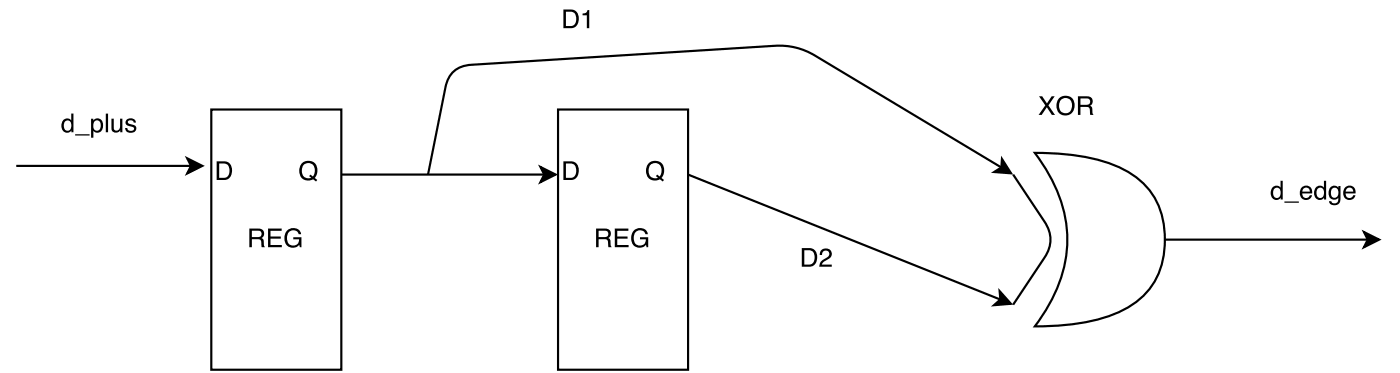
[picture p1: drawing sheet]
<svg xmlns="http://www.w3.org/2000/svg" width="228mm" height="61mm" viewBox="0 0 228 61" stroke-linecap="round" stroke-linejoin="round" font-family="sans-serif">
<path d="M34.4 17.8h21.2v42.3h-21.2z" fill="none" stroke="#000" stroke-width=".35"/>
<path d="M41 37.5v1.1h1a.53 .53 0 0 0 .6-.5 .53 .53 0 0 0-.6-.6zM40.6 37.2h1.4a.83 .83 0 0 1 1 .5 .83 .83 0 0 1-.4 1 .92 .92 0 0 1 .4 1.2l.1 .3h-.5l-.1-1-.2-.2-1.3-.1v1.3h-.4zM43.6 37.2h2.2v.4h-1.8v.9h1.7v.3h-1.7v1.1h1.9v.3h-2.3zM46.7 37.5a1.35 1.35 0 0 1 2.3 .6h-.4a1 1 0 0 0-1.2-.6 1 1 0 0 0-.7 1.2 1 1 0 0 0 .9 1.2 1 1 0 0 0 1.1-1h-1v-.3h1.4v1.6h-.3l-.1-.4a1.42 1.42 0 0 1-1.8 .3 1.42 1.42 0 0 1-.6-1.7z" fill="#000"/>
<path d="M90.8 17.8h21.2v42.3h-21.2z" fill="#fff"/>
<path d="M90.8 17.8h21.2v42.3h-21.2z" fill="none" stroke="#000" stroke-width=".35"/>
<path d="M97.4 37.5v1.1h1a.53 .53 0 0 0 .6-.5 .53 .53 0 0 0-.6-.6zM97 37.2h1.4a.83 .83 0 0 1 1 .5 .83 .83 0 0 1-.4 1 .92 .92 0 0 1 .4 1.2l.2 .3h-.5l-.2-1-.1-.2-1.4-.1v1.3h-.4zM100.1 37.2h2.2v.4h-1.8v.9h1.7v.3h-1.7v1.1h1.8v.3h-2.2zM103.2 37.5a1.35 1.35 0 0 1 2.3 .6h-.4a1 1 0 0 0-1.3-.6 1 1 0 0 0-.6 1.2 1 1 0 0 0 .8 1.2 1 1 0 0 0 1.1-1h-.9v-.3h1.3v1.6h-.2l-.1-.4a1.42 1.42 0 0 1-1.8 .3 1.42 1.42 0 0 1-.6-1.7z" fill="#000"/>
<path d="M168.5 24.9a34.3 34.3 0 0 1 13.8 2.4 12 12 0 0 1 7.3 11.7 12 12 0 0 1-7.3 11.7 30.2 30.2 0 0 1-11.4 2.3l-2.4 .1a23.8 23.8 0 0 0 5.2-14.1 23.2 23.2 0 0 0-5.2-14.1z" fill="#fff"/>
<path d="M2.6 27h28.5M30.5 25.8l2.4 1.2-2.4 1.2 .6-1.2zM55.6 28.4h33M88 27.2l2.4 1.2-2.4 1.2 .6-1.2zM112 28.4l50.8 20.3M163 27.2l-30.3-18.2a11.1 11.1 0 0 0-6.6-1.5l-49.4 3a4.2 4.2 0 0 0-4.2 3.7l-2.8 14.2M163.1 25.9l1.5 2.3-2.8-.2 1.2-.8zM164.9 28.4l5.1 7.6a4.9 4.9 0 0 1 0 5.9l-5.1 7.7M168.5 24.9a34.3 34.3 0 0 1 13.8 2.4 12 12 0 0 1 7.3 11.7 12 12 0 0 1-7.3 11.7 30.2 30.2 0 0 1-11.4 2.3l-2.4 .1a23.8 23.8 0 0 0 5.2-14.1 23.2 23.2 0 0 0-5.2-14.1zM189.6 39h33M222 37.7l2.5 1.3-2.5 1.2 .6-1.2zM162.7 47.4l1.9 2-2.8 .2 1-.9z" fill="none" stroke="#000" stroke-width=".35"/>
<g fill="#000">
<path d="M30.5 25.8l2.4 1.2-2.4 1.2 .6-1.2zM88 27.2l2.4 1.2-2.4 1.2 .6-1.2zM163.1 25.9l1.5 2.3-2.8-.2 1.2-.8zM222 37.7l2.5 1.3-2.5 1.2 .6-1.2zM162.7 47.4l1.9 2-2.8 .2 1-.9z"/>
<path d="M92.1 1.9v2.3h.8a1.21 1.21 0 0 0 .9-1 1.21 1.21 0 0 0-.6-1.3zM91.7 1.5a2.54 2.54 0 0 1 2 .3 1.73 1.73 0 0 1-.4 2.7l-1.6 .1zM94.8 2.2l.6-.1 .2-.5h.3v3h-.4v-2.1h-.7z"/>
<path d="M169.1 15.7h.6l.7 1.1 .8-1.1h.5l-1 1.4 1 1.6h-.5l-.8-1.3-.8 1.3h-.5l1.1-1.6zM172.5 15.9a1.53 1.53 0 0 1 1.9 0 1.53 1.53 0 0 1 .4 1.8 1.51 1.51 0 0 1-2 1 1.51 1.51 0 0 1-.8-2.1zM172.7 16.3a1.41 1.41 0 0 0 .4 2.1 1.16 1.16 0 0 0 1.4-1.6 1.04 1.04 0 0 0-.8-.8 1.04 1.04 0 0 0-1 .3zM175.9 16v1.1h.9a.53 .53 0 0 0 .7-.5 .53 .53 0 0 0-.6-.6zM175.5 15.7h1.4a.83 .83 0 0 1 .9 .5 .83 .83 0 0 1-.4 1 .92 .92 0 0 1 .4 1.1l.2 .4h-.5l-.1-1-.2-.2-1.3-.1v1.3h-.4z"/>
<path d="M10.6 19.8a.85 .85 0 0 0-.2 .9 .85 .85 0 0 0 .8 .5 .93 .93 0 0 0 .4-.8 .93 .93 0 0 0-.6-.8zM10.4 19.4l.7-.1 .5 .3v-1.1h.4v3h-.4v-.3a.91 .91 0 0 1-1.1 .3 .91 .91 0 0 1-.5-1 1.31 1.31 0 0 1 .4-1.1zM12.2 21.8h2.4v.2h-2.4zM15.4 19.8a1.12 1.12 0 0 0 .2 1.4 .82 .82 0 0 0 .8-.4 .82 .82 0 0 0-.1-.9 .56 .56 0 0 0-.9-.1zM14.8 19.3h.4v.3a.9 .9 0 0 1 1.1-.3 .9 .9 0 0 1 .5 1.1 .93 .93 0 0 1-.4 1.1 .93 .93 0 0 1-1.2-.2v1.1h-.4zM17.2 18.5h.4v3h-.4zM18.1 19.3h.4v1.5a.52 .52 0 0 0 .6 .5 .52 .52 0 0 0 .4-.7l.1-1.3h.3v2.2h-.3v-.3a.77 .77 0 0 1-.9 .4 .77 .77 0 0 1-.6-.8zM20.7 19.4a.89 .89 0 0 1 1.4 .5h-.3a.51 .51 0 0 0-.5-.3 .51 .51 0 0 0-.5 .3 1.72 1.72 0 0 0 1.2 .5 .7 .7 0 0 1 .1 .9 .7 .7 0 0 1-.8 .3 .78 .78 0 0 1-.9-.8h.3a.57 .57 0 0 0 .5 .5 .57 .57 0 0 0 .6-.4l-.1-.2a1.84 1.84 0 0 1-1.2-.6v-.3z"/>
<path d="M35.7 26.6v2.3h.7a1.21 1.21 0 0 0 1-1 1.21 1.21 0 0 0-.7-1.3zM35.3 26.2a2.54 2.54 0 0 1 2 .3 1.73 1.73 0 0 1-.4 2.7l-1.6 .1zM49.2 26.5a1.58 1.58 0 0 1 2.1 .2 1.58 1.58 0 0 1 .1 2.1l-.2 .1 .4 .4-.2 .2-.4-.3a1.53 1.53 0 0 1-1.9-.2 1.53 1.53 0 0 1-.3-1.8zM49.4 26.8a1.3 1.3 0 0 0 .8 2.2l.5-.1-.4-.2 .2-.3 .4 .3a1.42 1.42 0 0 0-.4-2.1 1.1 1.1 0 0 0-1.1 .2z"/>
<path d="M92.1 26.6v2.3h.8a1.21 1.21 0 0 0 .9-1 1.21 1.21 0 0 0-.6-1.3zM91.7 26.2a2.54 2.54 0 0 1 2 .3 1.73 1.73 0 0 1-.4 2.7l-1.6 .1zM105.7 26.5a1.58 1.58 0 0 1 2.1 .2 1.58 1.58 0 0 1 0 2.1l-.1 .1 .4 .4-.2 .2-.5-.3a1.53 1.53 0 0 1-1.8-.2 1.53 1.53 0 0 1-.4-1.8zM105.9 26.8a1.3 1.3 0 0 0 .8 2.2l.4-.1-.3-.2 .2-.3 .4 .3a1.42 1.42 0 0 0-.5-2.1 1.1 1.1 0 0 0-1 .2z"/>
<path d="M207.4 30.7a.85 .85 0 0 0-.2 1 .85 .85 0 0 0 .8 .5 .93 .93 0 0 0 .5-.9 .93 .93 0 0 0-.6-.8zM207.3 30.4l.7-.2 .4 .3v-1.1h.4v3.1h-.3v-.4a.91 .91 0 0 1-1.2 .3 .91 .91 0 0 1-.5-1 1.31 1.31 0 0 1 .5-1zM209.1 32.8h2.3v.2h-2.3zM211.9 30.5a1.01 1.01 0 0 1 1.2-.2 1.01 1.01 0 0 1 .5 1.2h-1.6a.63 .63 0 0 0 .5 .7 .63 .63 0 0 0 .7-.4h.4a1.04 1.04 0 0 1-1.4 .7 1.04 1.04 0 0 1-.6-1.4zM212.2 30.7l-.2 .5h1.2a.61 .61 0 0 0-.3-.6 .61 .61 0 0 0-.7 .1zM214.5 30.7a.85 .85 0 0 0-.2 1 .85 .85 0 0 0 .8 .5 .93 .93 0 0 0 .4-.9 .93 .93 0 0 0-.6-.8zM214.3 30.4l.7-.2 .5 .3v-1.1h.4v3.1h-.4v-.4a.91 .91 0 0 1-1.1 .3 .91 .91 0 0 1-.5-1 1.31 1.31 0 0 1 .4-1zM216.5 30.5a.83 .83 0 0 1 1.4 0v-.2h.3v2a.97 .97 0 0 1-.7 1.1 .97 .97 0 0 1-1.2-.7h.4a.64 .64 0 0 0 .9 .3 .64 .64 0 0 0 .3-.9 .9 .9 0 0 1-1.1 .3 .9 .9 0 0 1-.5-1zM216.9 30.7a.92 .92 0 0 0 .3 1.5 .85 .85 0 0 0 .7-.8 .85 .85 0 0 0-.6-.9zM218.9 30.5a1.01 1.01 0 0 1 1.3-.2 1.01 1.01 0 0 1 .5 1.2h-1.7a.63 .63 0 0 0 .5 .7 .63 .63 0 0 0 .8-.4h.3a1.04 1.04 0 0 1-1.3 .7 1.04 1.04 0 0 1-.6-1.4zM219.2 30.7l-.1 .5h1.2a.61 .61 0 0 0-.4-.6 .61 .61 0 0 0-.7 .1z"/>
<path d="M130.9 40.7v2.3h.8a1.21 1.21 0 0 0 1-1 1.21 1.21 0 0 0-.7-1.3zM130.5 40.4a2.54 2.54 0 0 1 2 .2 1.73 1.73 0 0 1-.4 2.7l-1.6 .1zM133.7 40.7a.97 .97 0 0 1 1.6 .1 .97 .97 0 0 1-.7 1.5l-.6 .3-.2 .4h1.6v.4h-2a1.6 1.6 0 0 1 1.2-1.5 .6 .6 0 0 0 .4-.8 .6 .6 0 0 0-.8-.4 .6 .6 0 0 0-.4 .8h-.4l.1-.5z"/>
</g>
</svg>
